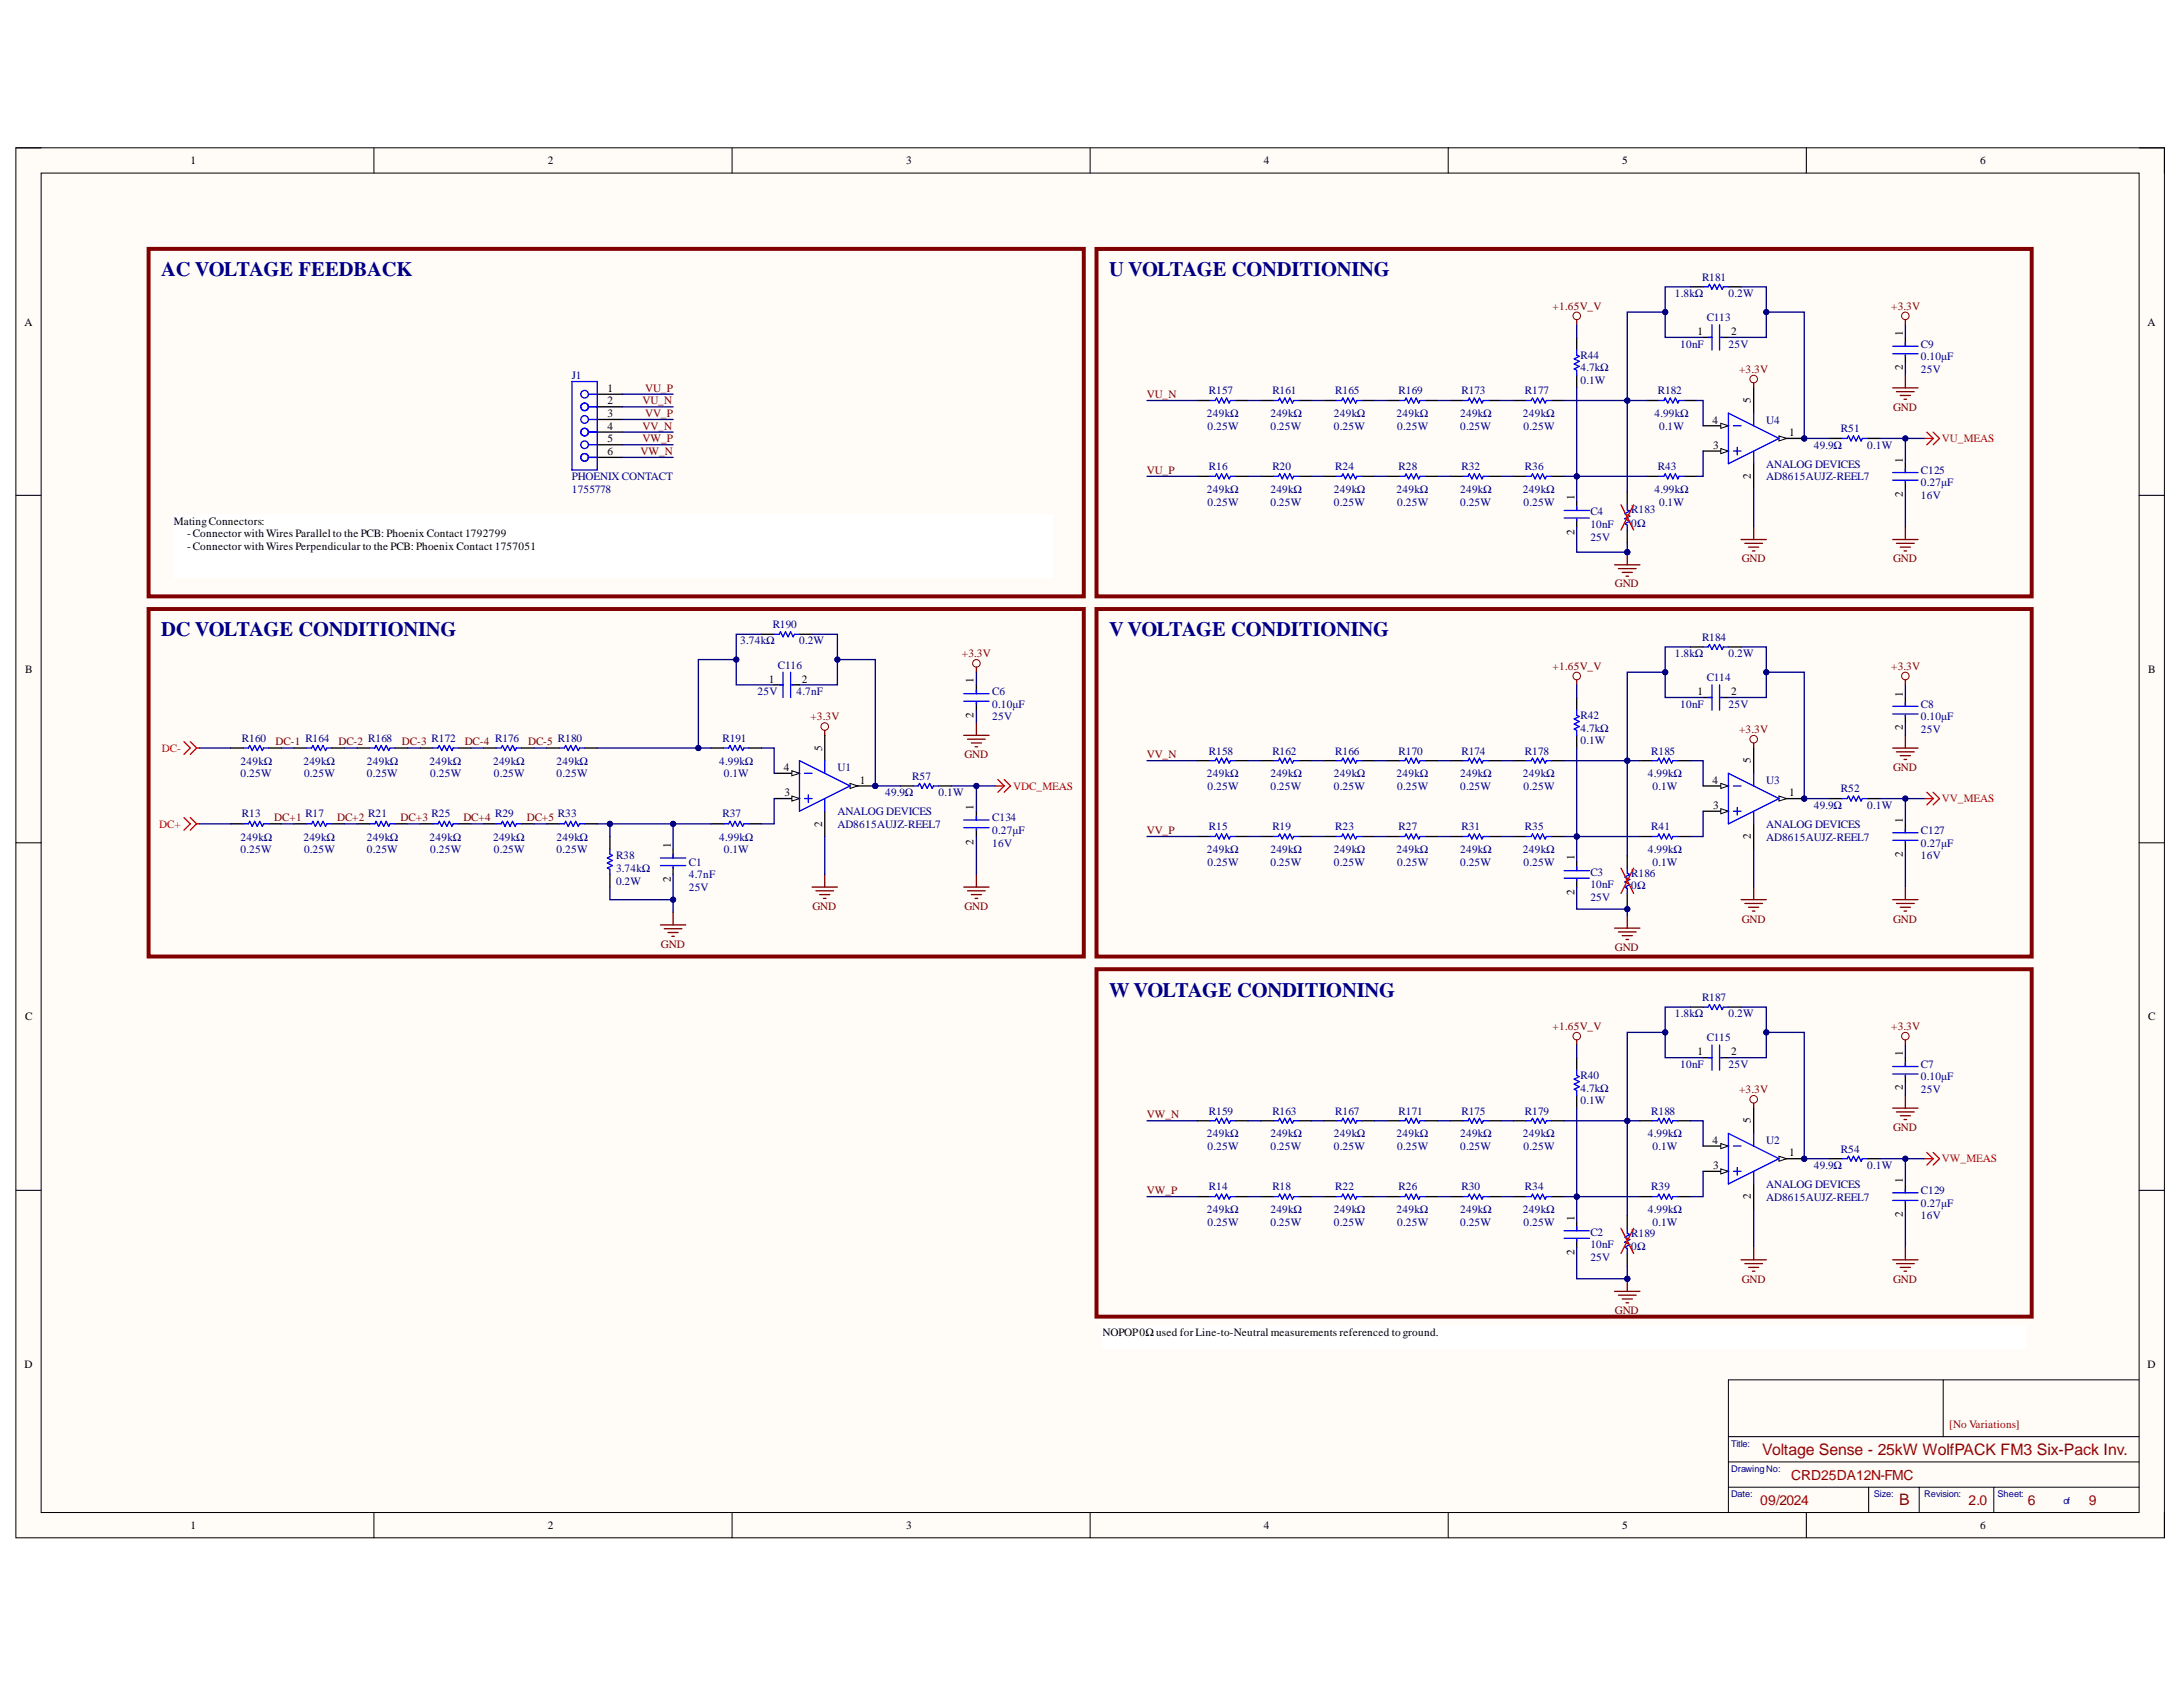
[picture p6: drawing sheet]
<svg xmlns="http://www.w3.org/2000/svg" width="279mm" height="216mm" viewBox="0 0 279 216" stroke-linecap="round" stroke-linejoin="round" font-family="sans-serif">
<defs><g id="words">
<g font-size="2.6" fill="#000080">
<text x="20.6" y="35.3">AC VOLTAGE FEEDBACK</text>
<text x="142" y="35.3">U VOLTAGE CONDITIONING</text>
<text x="20.6" y="81.4">DC VOLTAGE CONDITIONING</text>
<text x="142" y="81.4">V VOLTAGE CONDITIONING</text>
<text x="142" y="127.5">W VOLTAGE CONDITIONING</text>
</g>
<g font-size="2" fill="#980000">
<text x="225.5" y="186.2">Voltage Sense - 25kW WolfPACK FM3 Six-Pack Inv.</text>
<text x="243.1" y="192.7">B</text>
</g>
<g font-size="1.8" fill="#980000">
<text x="229.3" y="189.4">CRD25DA12N-FMC</text>
<text x="225.3" y="192.6">09/2024</text>
<text x="251.9" y="192.6">2.0</text>
<text x="259.5" y="192.6">6</text>
<text x="267.3" y="192.6">9</text>
</g>
<g font-size="1.4">
<text x="24.4" y="21.1">1</text>
<text x="70.1" y="21.1">2</text>
<text x="116" y="21.1">3</text>
<text x="161.8" y="21.1">4</text>
<text x="207.6" y="21.1">5</text>
<text x="253.5" y="21.1">6</text>
<text x="3.1" y="41.7">A</text>
<text x="274.9" y="41.7">A</text>
<text x="217.3" y="42.9">1</text>
<text x="221.6" y="42.9">2</text>
<text x="243.6" y="47.4" transform="rotate(-90 243.6 47.4)">2</text>
<text x="243.6" y="43" transform="rotate(-90 243.6 43)">1</text>
<text x="77.7" y="50.1">1</text>
<text x="77.7" y="51.8">2</text>
<text x="77.7" y="53.4">3</text>
<text x="224.1" y="51.6" transform="rotate(-90 224.1 51.6)">5</text>
<text x="77.7" y="55">4</text>
<text x="77.7" y="56.6">5</text>
<text x="77.7" y="58.3">6</text>
<text x="219.2" y="54.2">4</text>
<text x="219.3" y="57.4">3</text>
<text x="229" y="55.8">1</text>
<text x="243.6" y="59.2" transform="rotate(-90 243.6 59.2)">1</text>
<text x="201.5" y="64" transform="rotate(-90 201.5 64)">1</text>
<text x="224.1" y="61.3" transform="rotate(-90 224.1 61.3)">2</text>
<text x="243.6" y="63.6" transform="rotate(-90 243.6 63.6)">2</text>
<text x="22.2" y="67.1">MatingConnectors:</text>
<text x="23.9" y="68.8">- Connector with Wires Parallel to the PCB: Phoenix Contact 1792799</text>
<text x="23.9" y="70.4">- Connector with Wires Perpendicular to the PCB: Phoenix Contact 1757051</text>
<text x="201.5" y="68.4" transform="rotate(-90 201.5 68.4)">2</text>
<text x="3.2" y="86.1">B</text>
<text x="98.4" y="87.4">1</text>
<text x="102.6" y="87.4">2</text>
<text x="124.6" y="87.4" transform="rotate(-90 124.6 87.4)">1</text>
<text x="217.3" y="89">1</text>
<text x="221.6" y="89">2</text>
<text x="243.6" y="89.1" transform="rotate(-90 243.6 89.1)">1</text>
<text x="274.9" y="86.1">B</text>
<text x="124.6" y="91.8" transform="rotate(-90 124.6 91.8)">2</text>
<text x="243.6" y="93.5" transform="rotate(-90 243.6 93.5)">2</text>
<text x="100.3" y="98.7">4</text>
<text x="100.4" y="101.9">3</text>
<text x="105.2" y="96.1" transform="rotate(-90 105.2 96.1)">5</text>
<text x="110.1" y="100.3">1</text>
<text x="219.2" y="100.3">4</text>
<text x="224.1" y="97.7" transform="rotate(-90 224.1 97.7)">5</text>
<text x="229" y="101.9">1</text>
<text x="105.2" y="105.8" transform="rotate(-90 105.2 105.8)">2</text>
<text x="124.6" y="103.7" transform="rotate(-90 124.6 103.7)">1</text>
<text x="219.3" y="103.5">3</text>
<text x="224.1" y="107.4" transform="rotate(-90 224.1 107.4)">2</text>
<text x="243.6" y="105.3" transform="rotate(-90 243.6 105.3)">1</text>
<text x="85.9" y="112.9" transform="rotate(-90 85.9 112.9)">2</text>
<text x="85.9" y="108.5" transform="rotate(-90 85.9 108.5)">1</text>
<text x="124.6" y="108.1" transform="rotate(-90 124.6 108.1)">2</text>
<text x="201.5" y="110.1" transform="rotate(-90 201.5 110.1)">1</text>
<text x="243.6" y="109.7" transform="rotate(-90 243.6 109.7)">2</text>
<text x="201.5" y="114.5" transform="rotate(-90 201.5 114.5)">2</text>
<text x="3.2" y="130.6">C</text>
<text x="274.9" y="130.6">C</text>
<text x="217.3" y="135.1">1</text>
<text x="221.6" y="135.1">2</text>
<text x="243.6" y="135.1" transform="rotate(-90 243.6 135.1)">1</text>
<text x="224.1" y="143.8" transform="rotate(-90 224.1 143.8)">5</text>
<text x="243.6" y="139.5" transform="rotate(-90 243.6 139.5)">2</text>
<text x="219.2" y="146.4">4</text>
<text x="219.3" y="149.6">3</text>
<text x="229" y="148">1</text>
<text x="224.1" y="153.5" transform="rotate(-90 224.1 153.5)">2</text>
<text x="243.6" y="155.8" transform="rotate(-90 243.6 155.8)">2</text>
<text x="243.6" y="151.4" transform="rotate(-90 243.6 151.4)">1</text>
<text x="201.5" y="160.6" transform="rotate(-90 201.5 160.6)">2</text>
<text x="201.5" y="156.2" transform="rotate(-90 201.5 156.2)">1</text>
<text x="141.1" y="171">NOPOP0Ω used for Line-to-Neutral measurements referenced to ground.</text>
<text x="3.1" y="175.1">D</text>
<text x="274.9" y="175.1">D</text>
<text x="24.4" y="195.7">1</text>
<text x="70.1" y="195.7">2</text>
<text x="116" y="195.7">3</text>
<text x="161.8" y="195.7">4</text>
<text x="207.6" y="195.7">5</text>
<text x="253.5" y="195.7">6</text>
</g>
<g font-size="1.4" fill="#000080">
<text x="217.8" y="35.9">R181</text>
<text x="214.4" y="38.1">1.8kΩ</text>
<text x="218.4" y="41.1">C113</text>
<text x="221.2" y="38.1">0.2W</text>
<text x="202.3" y="47.5">4.7kΩ</text>
<text x="202.3" y="45.9">R44</text>
<text x="215.1" y="44.5">10nF</text>
<text x="221.2" y="44.5">25V</text>
<text x="245.8" y="47.7">25V</text>
<text x="245.8" y="46.1">0.10μF</text>
<text x="245.8" y="44.5">C9</text>
<text x="73.2" y="48.5">J1</text>
<text x="154.5" y="53.4">249kΩ</text>
<text x="154.7" y="50.5">R157</text>
<text x="162.6" y="53.4">249kΩ</text>
<text x="162.9" y="50.5">R161</text>
<text x="170.7" y="53.4">249kΩ</text>
<text x="170.9" y="50.5">R165</text>
<text x="178.8" y="53.4">249kΩ</text>
<text x="179" y="50.5">R169</text>
<text x="186.9" y="53.4">249kΩ</text>
<text x="187" y="50.5">R173</text>
<text x="194.9" y="53.4">249kΩ</text>
<text x="195.2" y="50.5">R177</text>
<text x="202.3" y="49.1">0.1W</text>
<text x="211.8" y="53.4">4.99kΩ</text>
<text x="212.2" y="50.5">R182</text>
<text x="154.6" y="55">0.25W</text>
<text x="162.6" y="55">0.25W</text>
<text x="170.7" y="55">0.25W</text>
<text x="178.8" y="55">0.25W</text>
<text x="186.9" y="55">0.25W</text>
<text x="195" y="55">0.25W</text>
<text x="212.3" y="55">0.1W</text>
<text x="226" y="59.9">ANALOG DEVICES</text>
<text x="226" y="54.2">U4</text>
<text x="232.1" y="57.4">49.9Ω</text>
<text x="235.6" y="55.3">R51</text>
<text x="239" y="57.4">0.1W</text>
<text x="73.2" y="61.5">PHOENIX CONTACT</text>
<text x="73.2" y="63.1">1755778</text>
<text x="154.5" y="63.1">249kΩ</text>
<text x="154.6" y="64.7">0.25W</text>
<text x="154.7" y="60.1">R16</text>
<text x="162.6" y="63.1">249kΩ</text>
<text x="162.6" y="64.7">0.25W</text>
<text x="162.9" y="60.1">R20</text>
<text x="170.7" y="63.1">249kΩ</text>
<text x="170.7" y="64.7">0.25W</text>
<text x="170.9" y="60.1">R24</text>
<text x="178.8" y="63.1">249kΩ</text>
<text x="178.8" y="64.7">0.25W</text>
<text x="179" y="60.1">R28</text>
<text x="186.9" y="63.1">249kΩ</text>
<text x="186.9" y="64.7">0.25W</text>
<text x="187" y="60.1">R32</text>
<text x="194.9" y="63.1">249kΩ</text>
<text x="195" y="64.7">0.25W</text>
<text x="195.2" y="60.1">R36</text>
<text x="203.5" y="66">C4</text>
<text x="208.8" y="65.7">R183</text>
<text x="211.8" y="63.1">4.99kΩ</text>
<text x="212.2" y="60.1">R43</text>
<text x="212.3" y="64.7">0.1W</text>
<text x="226" y="61.5">AD8615AUJZ-REEL7</text>
<text x="245.8" y="63.8">16V</text>
<text x="245.8" y="62.2">0.27μF</text>
<text x="245.8" y="60.6">C125</text>
<text x="203.5" y="67.6">10nF</text>
<text x="203.5" y="69.3">25V</text>
<text x="208.8" y="67.4">0Ω</text>
<text x="94.8" y="82.5">3.74kΩ</text>
<text x="98.9" y="80.3">R190</text>
<text x="102.3" y="82.5">0.2W</text>
<text x="217.8" y="82">R184</text>
<text x="97" y="89">25V</text>
<text x="99.6" y="85.6">C116</text>
<text x="101.9" y="89">4.7nF</text>
<text x="127" y="89">C6</text>
<text x="214.4" y="84.1">1.8kΩ</text>
<text x="218.4" y="87.2">C114</text>
<text x="221.2" y="84.1">0.2W</text>
<text x="31" y="95">R160</text>
<text x="39.1" y="95">R164</text>
<text x="47.1" y="95">R168</text>
<text x="55.2" y="95">R172</text>
<text x="63.4" y="95">R176</text>
<text x="71.4" y="95">R180</text>
<text x="92.5" y="95">R191</text>
<text x="127" y="92.2">25V</text>
<text x="127" y="90.6">0.10μF</text>
<text x="202.3" y="93.6">4.7kΩ</text>
<text x="202.3" y="95.2">0.1W</text>
<text x="202.3" y="92">R42</text>
<text x="215.1" y="90.6">10nF</text>
<text x="221.2" y="90.6">25V</text>
<text x="245.8" y="93.8">25V</text>
<text x="245.8" y="92.2">0.10μF</text>
<text x="245.8" y="90.6">C8</text>
<text x="30.8" y="97.8">249kΩ</text>
<text x="30.8" y="99.5">0.25W</text>
<text x="38.8" y="97.8">249kΩ</text>
<text x="38.9" y="99.5">0.25W</text>
<text x="47" y="97.8">249kΩ</text>
<text x="47" y="99.5">0.25W</text>
<text x="55" y="97.8">249kΩ</text>
<text x="55.1" y="99.5">0.25W</text>
<text x="63.1" y="97.8">249kΩ</text>
<text x="63.2" y="99.5">0.25W</text>
<text x="71.2" y="97.8">249kΩ</text>
<text x="71.2" y="99.5">0.25W</text>
<text x="92" y="97.8">4.99kΩ</text>
<text x="92.6" y="99.5">0.1W</text>
<text x="107.2" y="98.7">U1</text>
<text x="113.3" y="101.9">49.9Ω</text>
<text x="116.7" y="99.8">R57</text>
<text x="120.1" y="101.9">0.1W</text>
<text x="154.5" y="99.5">249kΩ</text>
<text x="154.6" y="101.1">0.25W</text>
<text x="154.7" y="96.6">R158</text>
<text x="162.6" y="99.5">249kΩ</text>
<text x="162.6" y="101.1">0.25W</text>
<text x="162.9" y="96.6">R162</text>
<text x="170.7" y="99.5">249kΩ</text>
<text x="170.7" y="101.1">0.25W</text>
<text x="170.9" y="96.6">R166</text>
<text x="178.8" y="99.5">249kΩ</text>
<text x="178.8" y="101.1">0.25W</text>
<text x="179" y="96.6">R170</text>
<text x="186.9" y="99.5">249kΩ</text>
<text x="186.9" y="101.1">0.25W</text>
<text x="187" y="96.6">R174</text>
<text x="194.9" y="99.5">249kΩ</text>
<text x="195" y="101.1">0.25W</text>
<text x="195.2" y="96.6">R178</text>
<text x="210.9" y="99.5">4.99kΩ</text>
<text x="211.3" y="96.6">R185</text>
<text x="211.5" y="101.1">0.1W</text>
<text x="226" y="100.3">U3</text>
<text x="235.6" y="101.4">R52</text>
<text x="30.8" y="107.6">249kΩ</text>
<text x="31" y="104.6">R13</text>
<text x="38.8" y="107.6">249kΩ</text>
<text x="39.1" y="104.6">R17</text>
<text x="47" y="107.6">249kΩ</text>
<text x="47.1" y="104.6">R21</text>
<text x="55" y="107.6">249kΩ</text>
<text x="55.2" y="104.6">R25</text>
<text x="63.1" y="107.6">249kΩ</text>
<text x="63.4" y="104.6">R29</text>
<text x="71.2" y="107.6">249kΩ</text>
<text x="71.4" y="104.6">R33</text>
<text x="92" y="107.6">4.99kΩ</text>
<text x="92.5" y="104.6">R37</text>
<text x="107.2" y="104.3">ANALOG DEVICES</text>
<text x="107.2" y="106">AD8615AUJZ-REEL7</text>
<text x="127" y="106.7">0.27μF</text>
<text x="127" y="105.1">C134</text>
<text x="154.7" y="106.2">R15</text>
<text x="162.9" y="106.2">R19</text>
<text x="170.9" y="106.2">R23</text>
<text x="179" y="106.2">R27</text>
<text x="187" y="106.2">R31</text>
<text x="195.2" y="106.2">R35</text>
<text x="211.3" y="106.2">R41</text>
<text x="226" y="106">ANALOG DEVICES</text>
<text x="226" y="107.6">AD8615AUJZ-REEL7</text>
<text x="232.1" y="103.5">49.9Ω</text>
<text x="239" y="103.5">0.1W</text>
<text x="245.8" y="106.7">C127</text>
<text x="30.8" y="109.2">0.25W</text>
<text x="38.9" y="109.2">0.25W</text>
<text x="47" y="109.2">0.25W</text>
<text x="55.1" y="109.2">0.25W</text>
<text x="63.2" y="109.2">0.25W</text>
<text x="71.2" y="109.2">0.25W</text>
<text x="78.8" y="113.2">0.2W</text>
<text x="78.8" y="111.6">3.74kΩ</text>
<text x="78.8" y="109.9">R38</text>
<text x="88.2" y="112.4">4.7nF</text>
<text x="88.2" y="110.8">C1</text>
<text x="92.6" y="109.2">0.1W</text>
<text x="127" y="108.3">16V</text>
<text x="154.5" y="109.2">249kΩ</text>
<text x="154.6" y="110.8">0.25W</text>
<text x="162.6" y="109.2">249kΩ</text>
<text x="162.6" y="110.8">0.25W</text>
<text x="170.7" y="109.2">249kΩ</text>
<text x="170.7" y="110.8">0.25W</text>
<text x="178.8" y="109.2">249kΩ</text>
<text x="178.8" y="110.8">0.25W</text>
<text x="186.9" y="109.2">249kΩ</text>
<text x="186.9" y="110.8">0.25W</text>
<text x="194.9" y="109.2">249kΩ</text>
<text x="195" y="110.8">0.25W</text>
<text x="203.5" y="113.7">10nF</text>
<text x="203.5" y="112.1">C3</text>
<text x="208.8" y="113.8">0Ω</text>
<text x="208.8" y="112.2">R186</text>
<text x="210.9" y="109.2">4.99kΩ</text>
<text x="211.5" y="110.8">0.1W</text>
<text x="245.8" y="109.9">16V</text>
<text x="245.8" y="108.3">0.27μF</text>
<text x="88.2" y="114">25V</text>
<text x="203.5" y="115.3">25V</text>
<text x="214.4" y="130.2">1.8kΩ</text>
<text x="217.8" y="128.1">R187</text>
<text x="221.2" y="130.2">0.2W</text>
<text x="215.1" y="136.7">10nF</text>
<text x="218.4" y="133.3">C115</text>
<text x="221.2" y="136.7">25V</text>
<text x="245.8" y="136.7">C7</text>
<text x="154.7" y="142.7">R159</text>
<text x="162.9" y="142.7">R163</text>
<text x="170.9" y="142.7">R167</text>
<text x="179" y="142.7">R171</text>
<text x="187" y="142.7">R175</text>
<text x="195.2" y="142.7">R179</text>
<text x="202.3" y="139.7">4.7kΩ</text>
<text x="202.3" y="141.3">0.1W</text>
<text x="202.3" y="138.1">R40</text>
<text x="211.3" y="142.7">R188</text>
<text x="245.8" y="139.9">25V</text>
<text x="245.8" y="138.3">0.10μF</text>
<text x="154.5" y="145.6">249kΩ</text>
<text x="154.6" y="147.2">0.25W</text>
<text x="162.6" y="145.6">249kΩ</text>
<text x="162.6" y="147.2">0.25W</text>
<text x="170.7" y="145.6">249kΩ</text>
<text x="170.7" y="147.2">0.25W</text>
<text x="178.8" y="145.6">249kΩ</text>
<text x="178.8" y="147.2">0.25W</text>
<text x="186.9" y="145.6">249kΩ</text>
<text x="186.9" y="147.2">0.25W</text>
<text x="194.9" y="145.6">249kΩ</text>
<text x="195" y="147.2">0.25W</text>
<text x="210.9" y="145.6">4.99kΩ</text>
<text x="211.5" y="147.2">0.1W</text>
<text x="226" y="146.4">U2</text>
<text x="232.1" y="149.6">49.9Ω</text>
<text x="235.6" y="147.5">R54</text>
<text x="239" y="149.6">0.1W</text>
<text x="154.5" y="155.3">249kΩ</text>
<text x="154.7" y="152.3">R14</text>
<text x="162.6" y="155.3">249kΩ</text>
<text x="162.9" y="152.3">R18</text>
<text x="170.7" y="155.3">249kΩ</text>
<text x="170.9" y="152.3">R22</text>
<text x="178.8" y="155.3">249kΩ</text>
<text x="179" y="152.3">R26</text>
<text x="186.9" y="155.3">249kΩ</text>
<text x="187" y="152.3">R30</text>
<text x="194.9" y="155.3">249kΩ</text>
<text x="195.2" y="152.3">R34</text>
<text x="210.9" y="155.3">4.99kΩ</text>
<text x="211.3" y="152.3">R39</text>
<text x="226" y="152">ANALOG DEVICES</text>
<text x="226" y="153.7">AD8615AUJZ-REEL7</text>
<text x="245.8" y="154.4">0.27μF</text>
<text x="245.8" y="152.8">C129</text>
<text x="154.6" y="156.9">0.25W</text>
<text x="162.6" y="156.9">0.25W</text>
<text x="170.7" y="156.9">0.25W</text>
<text x="178.8" y="156.9">0.25W</text>
<text x="186.9" y="156.9">0.25W</text>
<text x="195" y="156.9">0.25W</text>
<text x="203.5" y="159.8">10nF</text>
<text x="203.5" y="161.4">25V</text>
<text x="203.5" y="158.2">C2</text>
<text x="208.8" y="159.9">0Ω</text>
<text x="208.8" y="158.3">R189</text>
<text x="211.5" y="156.9">0.1W</text>
<text x="245.8" y="156">16V</text>
</g>
<g font-size="1.4" fill="#800000">
<text x="198.7" y="39.7">+1.65V_V</text>
<text x="242" y="39.7">+3.3V</text>
<text x="222.6" y="47.7">+3.3V</text>
<text x="82.2" y="51.8">VU_N</text>
<text x="82.6" y="50.1">VU_P</text>
<text x="82.6" y="53.4">VV_P</text>
<text x="146.8" y="50.9">VU_N</text>
<text x="242.3" y="52.6">GND</text>
<text x="82" y="58.3">VW_N</text>
<text x="82.2" y="55">VV_N</text>
<text x="82.2" y="56.6">VW_P</text>
<text x="146.8" y="60.6">VU_P</text>
<text x="222.9" y="72">GND</text>
<text x="242.3" y="72">GND</text>
<text x="206.7" y="75.2">GND</text>
<text x="123.1" y="84.1">+3.3V</text>
<text x="198.7" y="85.8">+1.65V_V</text>
<text x="242" y="85.8">+3.3V</text>
<text x="35.3" y="95.4">DC-1</text>
<text x="43.3" y="95.4">DC-2</text>
<text x="51.4" y="95.4">DC-3</text>
<text x="59.5" y="95.4">DC-4</text>
<text x="67.6" y="95.4">DC-5</text>
<text x="103.7" y="92.2">+3.3V</text>
<text x="222.6" y="93.8">+3.3V</text>
<text x="123.4" y="97">GND</text>
<text x="146.8" y="97">VV_N</text>
<text x="242.3" y="98.7">GND</text>
<text x="35.1" y="105.1">DC+1</text>
<text x="43.1" y="105.1">DC+2</text>
<text x="51.3" y="105.1">DC+3</text>
<text x="59.3" y="105.1">DC+4</text>
<text x="67.4" y="105.1">DC+5</text>
<text x="146.8" y="106.7">VV_P</text>
<text x="104" y="116.5">GND</text>
<text x="123.4" y="116.5">GND</text>
<text x="222.9" y="118.1">GND</text>
<text x="242.3" y="118.1">GND</text>
<text x="84.6" y="121.3">GND</text>
<text x="206.7" y="121.7">GND</text>
<text x="198.7" y="131.8">+1.65V_V</text>
<text x="242" y="131.8">+3.3V</text>
<text x="146.8" y="143.1">VW_N</text>
<text x="222.6" y="139.9">+3.3V</text>
<text x="242.3" y="144.7">GND</text>
<text x="146.8" y="152.8">VW_P</text>
<text x="222.9" y="164.2">GND</text>
<text x="242.3" y="164.2">GND</text>
<text x="206.7" y="168.2">GND</text>
</g>
<g font-size="1.4" fill="#f00">
<text x="248.6" y="56.6">VU_MEAS</text>
<text x="20.7" y="96.2">DC-</text>
<text x="129.7" y="101.1">VDC_MEAS</text>
<text x="20.4" y="106">DC+</text>
<text x="248.6" y="102.7">VV_MEAS</text>
<text x="248.6" y="148.8">VW_MEAS</text>
</g>
<text font-size="1.4" fill="#980000" x="249.5" y="182.8">[No Variations]</text>
<g font-size="1.2" fill="#000080">
<text x="221.6" y="185.2">Title:</text>
<text x="221.6" y="191.6">Date:</text>
<text x="221.6" y="188.3">DrawingNo:</text>
<text x="239.8" y="191.6">Size:</text>
<text x="246.3" y="191.6">Revision:</text>
<text x="255.7" y="191.6">Sheet:</text>
<text x="264.1" y="192.5">of</text>
</g>
</g></defs>
<path d="M2 18.9h275v177.9h-275z" fill-rule="evenodd" fill="#fffcf8"/>
<path d="M2 18.9h275v177.9h-275z" fill="none" stroke="#000" stroke-width=".13"/>
<path d="M5.3 22.2h268.5v171.4h-268.5z" fill-rule="evenodd" fill="#fffcf8"/>
<g fill="none" stroke="#000" stroke-width=".13">
<path d="M2 18.9h3.3M47.9 18.9v3.3M93.7 18.9v3.3M139.5 18.9v3.3M185.4 18.9v3.3M231.2 18.9v3.3M273.8 18.9h3.2v3.3M5.3 22.2h268.5v171.4h-268.5zM2 63.4h3.3M273.8 63.4h3.2M2 107.9h3.3M273.8 107.9h3.2"/>
<path d="M2 152.3h3.3M273.8 152.3h3.2M248.7 176.6v7.3M273.8 176.6h-52.6v17M47.9 193.6v3.2M93.7 193.6v3.2M139.5 193.6v3.2M185.4 193.6v3.2M221.2 190.3h52.6M221.2 187.1h52.6M221.2 183.9h52.6M231.2 193.6v3.2"/>
<path d="M239.2 190.3v3.3M245.6 190.3v3.3M255.2 190.3v3.3M277 193.6v3.2"/>
</g>
<g fill="none" stroke="#000" stroke-width=".17">
<path d="M216.4 36.7h1.6M221.2 36.7h1.6M161.4 51.3h1.6M166.2 51.3h1.6M169.5 51.3h1.6M174.3 51.3h1.6M177.5 51.3h1.7M182.4 51.3h1.6M185.6 51.3h1.6M190.5 51.3h1.6M243.9 43.2v1.1M243.9 45.4v1"/>
<path d="M243.9 59.3v1.2M153.3 61h1.6M158.1 61h1.6M161.4 61h1.6M166.2 61h1.6M169.5 61h1.6M174.3 61h1.6M177.5 61h1.7M182.4 61h1.6M185.6 61h1.6M190.5 61h1.6M243.9 61.6v1"/>
</g>
<g fill="none" stroke="#00f" stroke-width=".17">
<path d="M218 36.7h.6l.2-.3 .3 .6 .3-.6 .4 .6 .3-.6 .3 .6 .2-.3h.6M163 51.3h.6l.2-.4 .3 .7 .3-.7 .4 .7 .3-.7 .3 .7 .2-.3h.6M171.1 51.3h.6l.2-.4 .3 .7 .3-.7 .3 .7 .4-.7 .3 .7 .2-.3h.6M179.2 51.3h.6l.2-.4 .3 .7 .3-.7 .3 .7 .4-.7 .3 .7 .2-.3h.6M187.2 51.3h.7l.2-.4 .3 .7 .3-.7 .3 .7 .4-.7 .3 .7 .1-.3h.7M242.2 44.3h3.3M242.2 45.3h3.3M243.9 43.8v.5M243.9 45.4v.2M243.9 60v.5M154.9 61h.6l.2-.4 .3 .7 .3-.7 .4 .7 .3-.7 .3 .7 .2-.3h.6M163 61h.6l.2-.4 .3 .7 .3-.7 .4 .7 .3-.7 .3 .7 .2-.3h.6"/>
<path d="M171.1 61h.6l.2-.4 .3 .7 .3-.7 .3 .7 .4-.7 .3 .7 .2-.3h.6M179.2 61h.6l.2-.4 .3 .7 .3-.7 .3 .7 .4-.7 .3 .7 .2-.3h.6M187.2 61h.7l.2-.4 .3 .7 .3-.7 .3 .7 .4-.7 .3 .7 .1-.3h.7M242.2 60.5h3.3M242.2 61.4h3.3M243.9 61.6v.2"/>
</g>
<g fill="none" stroke="#800000" stroke-width=".13">
<circle cx="201.8" cy="40.4" r=".48"/>
<circle cx="224.5" cy="48.5" r=".49"/>
<circle cx="243.9" cy="40.4" r=".48"/>
</g>
<g fill="none" stroke="#800000" stroke-width=".17">
<path d="M201.8 40.9v.7M224.5 49v.6M242.2 49.6h3.3M242.7 50.1h2.3M243.2 50.6h1.3M243.7 51.1h.3M243.9 40.9v.7M243.9 48v1.6M206.7 72.3h3.2M207.1 72.8h2.3M207.6 73.3h1.3M208.1 73.7h.3"/>
<path d="M208.3 70.7v1.6M222.8 69.1h3.3M223.3 69.5h2.3M223.8 70h1.3M224.3 70.5h.3M224.5 67.4v1.7M242.2 69.1h3.3M242.7 69.5h2.3M243.2 70h1.3M243.7 70.5h.3M243.9 67.4v1.7"/>
</g>
<circle cx="208.3" cy="70.7" r=".32" fill="#000080"/>
<circle cx="208.3" cy="70.7" r=".32" fill="none" stroke="#000080" stroke-width=".13"/>
<g fill="none" stroke="#000" stroke-width=".17">
<path d="M153.3 97.3h1.6M158.1 97.3h1.6M161.4 97.3h1.6M166.2 97.3h1.6M169.5 97.3h1.6M174.3 97.4h1.6M177.5 97.4h1.7M182.4 97.4h1.6M185.6 97.4h1.6M190.5 97.4h1.6M216.4 82.8h1.6M221.2 82.8h1.6"/>
<path d="M243.9 89.3v1.1M243.9 91.5v1M153.3 107.1h1.6M158.1 107.1h1.6M161.4 107.1h1.6M166.2 107.1h1.6M169.5 107.1h1.6M174.3 107.1h1.6M177.5 107.1h1.7M182.4 107.1h1.6M185.6 107.1h1.6M190.5 107.1h1.6"/>
<path d="M243.9 105.4v1.2M243.9 107.7v1M216.4 128.9h1.6M221.2 128.9h1.6M243.9 135.4v1.1M243.9 137.6v1M153.3 143.4h1.6M153.3 153.1h1.6M158.1 143.4h1.6M158.1 153.1h1.6M161.4 143.4h1.6M161.4 153.1h1.6"/>
<path d="M166.2 143.4h1.6M166.2 153.1h1.6M169.5 143.4h1.6M169.5 153.1h1.6M174.3 143.4h1.6M174.3 153.1h1.6M177.5 143.4h1.7M177.5 153.1h1.7M182.4 143.4h1.6M182.4 153.1h1.6M185.6 143.4h1.6M185.6 153.1h1.6"/>
<path d="M190.5 143.4h1.6M190.5 153.1h1.6M243.9 151.5v1.2M243.9 153.8v1"/>
</g>
<g fill="none" stroke="#00f" stroke-width=".17">
<path d="M154.9 97.3h.6l.2-.3 .3 .7 .3-.7 .4 .7 .3-.7 .3 .7 .2-.4h.6M163 97.3h.6l.2-.3 .3 .7 .3-.7 .4 .7 .3-.7 .3 .7 .2-.4h.6M171.1 97.3h.6l.2-.3 .3 .7 .3-.7 .3 .7 .4-.7 .3 .7 .2-.3h.6M179.2 97.4h.6l.2-.4 .3 .7 .3-.7 .3 .7 .4-.7 .3 .7 .2-.3h.6M187.2 97.4h.7l.2-.4 .3 .7 .3-.7 .3 .7 .4-.7 .3 .7 .1-.3h.7M218 82.8h.6l.2-.3 .3 .6 .3-.6 .4 .6 .3-.6 .3 .6 .2-.3h.6M242.2 90.4h3.3M242.2 91.4h3.3M243.9 89.9v.5M243.9 91.5v.2M154.9 107.1h.6l.2-.4 .3 .7 .3-.7 .4 .7 .3-.7 .3 .7 .2-.3h.6M163 107.1h.6l.2-.4 .3 .7 .3-.7 .4 .7 .3-.7 .3 .7 .2-.3h.6"/>
<path d="M171.1 107.1h.6l.2-.4 .3 .7 .3-.7 .3 .7 .4-.7 .3 .7 .2-.3h.6M179.2 107.1h.6l.2-.4 .3 .7 .3-.7 .3 .7 .4-.7 .3 .7 .2-.3h.6M187.2 107.1h.7l.2-.4 .3 .7 .3-.7 .3 .7 .4-.7 .3 .7 .1-.3h.7M242.2 106.6h3.3M242.2 107.5h3.3M243.9 106.1v.5M243.9 107.7v.2M218 128.9h.6l.2-.3 .3 .6 .3-.6 .4 .6 .3-.6 .3 .6 .2-.3h.6M242.2 136.5h3.3M242.2 137.5h3.3M243.9 136v.5M243.9 137.6v.2"/>
<path d="M154.9 143.4h.6l.2-.3 .3 .7 .3-.7 .4 .7 .3-.7 .3 .7 .2-.4h.6M154.9 153.1h.6l.2-.3 .3 .7 .3-.7 .4 .7 .3-.7 .3 .7 .2-.4h.6M163 143.4h.6l.2-.3 .3 .7 .3-.7 .4 .7 .3-.7 .3 .7 .2-.4h.6M163 153.1h.6l.2-.3 .3 .7 .3-.7 .4 .7 .3-.7 .3 .7 .2-.4h.6M171.1 143.4h.6l.2-.3 .3 .7 .3-.7 .3 .7 .4-.7 .3 .7 .2-.4h.6M171.1 153.1h.6l.2-.3 .3 .7 .3-.7 .3 .7 .4-.7 .3 .7 .2-.4h.6M179.2 143.4h.6l.2-.3 .3 .7 .3-.7 .3 .7 .4-.7 .3 .7 .2-.4h.6M179.2 153.1h.6l.2-.3 .3 .7 .3-.7 .3 .7 .4-.7 .3 .7 .2-.4h.6M187.2 143.4h.7l.2-.3 .3 .7 .3-.7 .3 .7 .4-.7 .3 .7 .1-.4h.7M187.2 153.1h.7l.2-.3 .3 .7 .3-.7 .3 .7 .4-.7 .3 .7 .1-.4h.7M242.2 152.7h3.3M242.2 153.6h3.3"/>
<path d="M243.9 152.2v.5M243.9 153.8v.2"/>
</g>
<g fill="none" stroke="#800000" stroke-width=".13">
<circle cx="201.8" cy="86.5" r=".48"/>
<circle cx="224.5" cy="94.6" r=".49"/>
<circle cx="243.9" cy="86.5" r=".48"/>
<circle cx="201.8" cy="132.6" r=".48"/>
<circle cx="243.9" cy="132.6" r=".48"/>
<circle cx="224.5" cy="140.7" r=".49"/>
</g>
<g fill="none" stroke="#800000" stroke-width=".17">
<path d="M201.8 87v.6M224.5 95.1v.6M242.2 95.7h3.3M242.7 96.2h2.3M243.2 96.7h1.3M243.7 97.2h.3M243.9 87v.6M243.9 94.1v1.6M206.7 118.8h3.2M207.1 119.3h2.3M207.6 119.7h1.3M208.3 117.2v1.6"/>
<path d="M222.8 115.1h3.3M223.3 115.6h2.3M223.8 116.1h1.3M224.3 116.6h.3M224.5 113.5v1.6M242.2 115.1h3.3M242.7 115.6h2.3M243.2 116.1h1.3M243.7 116.6h.3M243.9 113.5v1.6M201.8 133.1v.6M208.1 120.2h.3"/>
<path d="M243.9 133.1v.6M224.5 141.2v.6M242.2 141.8h3.3M242.7 142.3h2.3M243.2 142.8h1.3M243.7 143.3h.3M243.9 140.2v1.6M243.9 159.6v1.6M206.7 165.3h3.2M207.1 165.8h2.3M207.6 166.2h1.3M208.1 166.7h.3"/>
<path d="M208.3 163.7v1.6M242.2 161.2h3.3M242.7 161.7h2.3M243.2 162.2h1.3M243.7 162.7h.3"/>
</g>
<circle cx="208.3" cy="163.7" r=".32" fill="#000080"/>
<circle cx="208.3" cy="163.7" r=".32" fill="none" stroke="#000080" stroke-width=".13"/>
<g fill="none" stroke="#800000" stroke-width=".17">
<path d="M105.6 93.5v.6M123.4 94.1h3.2M123.8 94.6h2.3M124.3 95.1h1.3M124.8 95.6h.3M125 85.4v.6M125 92.5v1.6M84.5 118.4h3.3M85 118.9h2.3M85.5 119.3h1.3M86 119.8h.3M86.1 116.8v1.6"/>
<path d="M103.9 113.5h3.3M104.4 114h2.3M104.9 114.5h1.3M105.4 115h.3M105.6 111.9v1.6M123.4 113.5h3.2M123.8 114h2.3M124.3 114.5h1.3M124.8 115h.3M125 111.9v1.6M224.5 159.6v1.6M222.8 161.2h3.3"/>
<path d="M223.3 161.7h2.3M223.8 162.2h1.3M224.3 162.7h.3"/>
</g>
<g fill="none" stroke="#000" stroke-width=".17">
<path d="M76.4 50.4h3.3M76.4 52.1h3.3M76.4 53.7h3.3M76.4 55.3h3.3M76.4 56.9h3.3M76.4 58.5h3.3M210.7 51.3h1.6M215.6 51.3h1.6M234.2 56.1h1.6M239 56.1h1.6M210.7 61h1.6M215.6 61h1.6"/>
<path d="M29.5 95.7h1.6M34.4 95.7h1.6M37.6 95.7h1.6M42.5 95.7h1.6M45.7 95.7h1.6M50.6 95.7h1.6M53.8 95.7h1.6M58.6 95.7h1.7M61.9 95.7h1.6M66.7 95.7h1.7M91 95.7h1.6M95.9 95.7h1.6"/>
<path d="M97.5 81.2h1.6M102.3 81.2h1.6M125 87.6v1.2M125 89.9v1M209.9 97.4h1.6M214.7 97.4h1.7M29.5 105.4h1.6M34.4 105.4h1.6M37.6 105.4h1.6M42.5 105.4h1.6M45.7 105.4h1.6M50.6 105.4h1.6"/>
<path d="M53.8 105.4h1.6M58.6 105.4h1.7M61.9 105.4h1.6M66.7 105.4h1.7M78.1 107.1v1.6M78.1 111.9v1.6M91 105.4h1.6M95.9 105.4h1.6M115.3 100.6h1.6M120.1 100.6h1.6M125 103.8v1.1M125 106.1v1"/>
<path d="M209.9 107.1h1.6M214.7 107.1h1.7M234.2 102.2h1.6M239 102.2h1.6M209.9 143.4h1.6M209.9 153.1h1.6M214.7 143.4h1.7M214.7 153.1h1.7M234.2 148.3h1.6M239 148.3h1.6"/>
</g>
<g fill="none" stroke="#00f" stroke-width=".17">
<path d="M73.2 48.8h3.2v11.4h-3.2zM75.3 50.4h1.1M75.3 52.1h1.1M75.3 53.7h1.1M75.3 55.3h1.1M75.3 56.9h1.1M75.3 58.5h1.1M212.3 51.3h.7l.1-.4 .4 .7 .3-.7 .3 .7 .3-.7 .3 .7 .2-.3h.7M235.8 56.1h.6l.2-.3 .3 .6 .3-.6 .4 .6 .3-.6 .3 .6 .2-.3h.6M212.3 61h.7l.1-.4 .4 .7 .3-.7 .3 .7 .3-.7 .3 .7 .2-.3h.7M31.1 95.7h.7l.2-.3 .3 .7 .3-.7 .3 .7 .4-.7 .3 .7 .1-.4h.7M39.2 95.7h.7l.1-.3 .4 .7 .3-.7 .3 .7 .3-.7 .4 .7 .1-.4h.7"/>
<path d="M47.3 95.7h.7l.1-.3 .4 .7 .3-.7 .3 .7 .3-.7 .3 .7 .2-.4h.7M55.4 95.7h.7l.1-.3 .3 .7 .4-.7 .3 .7 .3-.7 .3 .7 .2-.4h.6M63.5 95.7h.6l.2-.3 .3 .7 .4-.7 .3 .7 .3-.7 .3 .7 .2-.4h.6M92.6 95.7h.7l.1-.3 .4 .7 .3-.7 .3 .7 .3-.7 .3 .7 .2-.4h.7M99.1 81.2h.6l.2-.3 .3 .6 .3-.6 .4 .6 .3-.6 .3 .6 .2-.3h.6M123.4 88.8h3.2M123.4 89.7h3.2M125 88.3v.5M125 89.9v.2M211.5 97.4h.7l.1-.4 .3 .7 .4-.7 .3 .7 .3-.7 .3 .7 .2-.3h.6M31.1 105.4h.7l.2-.3 .3 .7 .3-.7 .3 .7 .4-.7 .3 .7 .1-.4h.7M39.2 105.4h.7l.1-.3 .4 .7 .3-.7 .3 .7 .3-.7 .4 .7 .1-.4h.7"/>
<path d="M47.3 105.4h.7l.1-.3 .4 .7 .3-.7 .3 .7 .3-.7 .3 .7 .2-.4h.7M55.4 105.4h.7l.1-.3 .3 .7 .4-.7 .3 .7 .3-.7 .3 .7 .2-.4h.6M63.5 105.4h.6l.2-.3 .3 .7 .4-.7 .3 .7 .3-.7 .3 .7 .2-.4h.6M78.1 108.7v.6l.3 .2-.7 .3 .7 .3-.7 .3 .7 .4-.7 .3 .4 .2v.6M92.6 105.4h.7l.1-.3 .4 .7 .3-.7 .3 .7 .3-.7 .3 .7 .2-.4h.7M116.9 100.6h.6l.2-.3 .3 .6 .3-.6 .4 .6 .3-.6 .3 .6 .2-.3h.6M123.4 104.9h3.2M123.4 105.9h3.2M125 104.5v.4M125 106.1v.1M211.5 107.1h.7l.1-.4 .3 .7 .4-.7 .3 .7 .3-.7 .3 .7 .2-.3h.6M235.8 102.2h.6l.2-.3 .3 .6 .3-.6 .4 .6 .3-.6 .3 .6 .2-.3h.6"/>
<path d="M211.5 143.4h.7l.1-.3 .3 .7 .4-.7 .3 .7 .3-.7 .3 .7 .2-.4h.6M211.5 153.1h.7l.1-.3 .3 .7 .4-.7 .3 .7 .3-.7 .3 .7 .2-.4h.6M235.8 148.3h.6l.2-.3 .3 .6 .3-.6 .4 .6 .3-.6 .3 .6 .2-.3h.6"/>
<circle cx="74.8" cy="50.5" r=".49"/>
<circle cx="74.8" cy="52.1" r=".49"/>
<circle cx="74.8" cy="55.3" r=".49"/>
<circle cx="74.8" cy="53.7" r=".49"/>
<circle cx="74.8" cy="58.5" r=".49"/>
<circle cx="74.8" cy="56.9" r=".49"/>
</g>
<g fill="none" stroke="#800000" stroke-width=".13">
<circle cx="105.6" cy="93" r=".49"/>
<circle cx="125" cy="84.9" r=".49"/>
</g>
<path d="M19 31.9h119.7v44.4h-119.7zM140.3 31.9h119.7v44.4h-119.7zM19 77.9h119.7v44.5h-119.7zM140.3 77.9h119.7v44.5h-119.7zM140.3 124h119.7v44.5h-119.7z" fill="none" stroke="#800000" stroke-width=".51"/>
<g fill="none" stroke="#f00" stroke-width=".17">
<path d="M246.3 56.1h1.1M246.6 55.3l.8 .8M247.4 56.1l-.8 .8M247.4 55.3l.8 .8-.8 .8M23.5 94.9l.9 .8-.9 .8M24.4 94.9l.8 .8M25.2 95.7l-.8 .8M25.2 95.7h.3M127.7 99.8l.8 .8M128.5 99.8l.8 .8-.8 .8M23.5 104.6l.9 .8-.9 .8M24.4 104.6l.8 .8"/>
<path d="M25.2 105.4l-.8 .8M25.2 105.4h.3M127.4 100.6h1.1M128.5 100.6l-.8 .8M246.3 102.2h1.1M246.6 101.4l.8 .8M247.4 102.2l-.8 .8M247.4 101.4l.8 .8-.8 .8M246.3 148.3h1.1M246.6 147.5l.8 .8M247.4 148.3l-.8 .8M247.4 147.5l.8 .8-.8 .8"/>
</g>
<path d="M22.3 65.8h112.4v8.1h-112.4z" fill-rule="evenodd" fill="#fff"/>
<path d="M22.3 65.8h112.4v8.1h-112.4z" fill="none" stroke="#fff" stroke-width=".13"/>
<circle cx="230.9" cy="148.3" r=".32" fill="#000080"/>
<circle cx="230.9" cy="148.3" r=".32" fill="none" stroke="#000080" stroke-width=".13"/>
<path d="M227.7 148.3h3.2" fill="none" stroke="#000" stroke-width=".17"/>
<path d="M227.7 148l1 .3-1 .3z" fill="#f8fcff"/>
<path d="M227.7 148l1 .3-1 .3z" fill="none" stroke="#000" stroke-width=".13"/>
<circle cx="230.9" cy="148.3" r=".32" fill="#000080"/>
<circle cx="230.9" cy="148.3" r=".32" fill="none" stroke="#000080" stroke-width=".13"/>
<path d="M218 149.9h3.2M224.5 151.5v3.3" fill="none" stroke="#000" stroke-width=".17"/>
<path d="M220.2 149.6l1 .3-1 .3z" fill="#f8fcff"/>
<path d="M220.2 149.6l1 .3-1 .3z" fill="none" stroke="#000" stroke-width=".13"/>
<path d="M218 146.7h3.2" fill="none" stroke="#000" stroke-width=".17"/>
<path d="M220.2 146.4l1 .3-1 .3z" fill="#f8fcff"/>
<path d="M220.2 146.4l1 .3-1 .3z" fill="none" stroke="#000" stroke-width=".13"/>
<path d="M224.5 141.8v3.3" fill="none" stroke="#000" stroke-width=".17"/>
<path d="M221.2 145.1l6.5 3.2-6.5 3.2zM221.9 146.7h.9M221.9 149.9h.9M222.3 149.4v1M224.5 145.1v1.6M224.5 149.9v1.6" fill="none" stroke="#00f" stroke-width=".17"/>
<circle cx="230.9" cy="102.2" r=".32" fill="#000080"/>
<circle cx="230.9" cy="102.2" r=".32" fill="none" stroke="#000080" stroke-width=".13"/>
<path d="M227.7 102.2h3.2" fill="none" stroke="#000" stroke-width=".17"/>
<path d="M227.7 101.9l1 .3-1 .3z" fill="#f8fcff"/>
<path d="M227.7 101.9l1 .3-1 .3z" fill="none" stroke="#000" stroke-width=".13"/>
<circle cx="230.9" cy="102.2" r=".32" fill="#000080"/>
<circle cx="230.9" cy="102.2" r=".32" fill="none" stroke="#000080" stroke-width=".13"/>
<path d="M218 103.8h3.2M224.5 105.4v3.3" fill="none" stroke="#000" stroke-width=".17"/>
<path d="M220.2 103.5l1 .3-1 .3z" fill="#f8fcff"/>
<path d="M220.2 103.5l1 .3-1 .3z" fill="none" stroke="#000" stroke-width=".13"/>
<path d="M218 100.6h3.2" fill="none" stroke="#000" stroke-width=".17"/>
<path d="M220.2 100.3l1 .3-1 .3z" fill="#f8fcff"/>
<path d="M220.2 100.3l1 .3-1 .3z" fill="none" stroke="#000" stroke-width=".13"/>
<path d="M224.5 95.7v3.3" fill="none" stroke="#000" stroke-width=".17"/>
<path d="M221.2 99l6.5 3.2-6.5 3.2zM224.5 99v1.6M221.9 100.6h.9M221.9 103.8h.9M222.3 103.3v1M224.5 103.8v1.6" fill="none" stroke="#00f" stroke-width=".17"/>
<circle cx="230.9" cy="56.1" r=".32" fill="#000080"/>
<circle cx="230.9" cy="56.1" r=".32" fill="none" stroke="#000080" stroke-width=".13"/>
<path d="M227.7 56.1h3.2" fill="none" stroke="#000" stroke-width=".17"/>
<path d="M227.7 55.8l1 .3-1 .3z" fill="#f8fcff"/>
<path d="M227.7 55.8l1 .3-1 .3z" fill="none" stroke="#000" stroke-width=".13"/>
<circle cx="230.9" cy="56.1" r=".32" fill="#000080"/>
<circle cx="230.9" cy="56.1" r=".32" fill="none" stroke="#000080" stroke-width=".13"/>
<path d="M218 57.7h3.2M224.5 59.3v3.3" fill="none" stroke="#000" stroke-width=".17"/>
<path d="M220.2 57.4l1 .3-1 .4z" fill="#f8fcff"/>
<path d="M220.2 57.4l1 .3-1 .4z" fill="none" stroke="#000" stroke-width=".13"/>
<path d="M218 54.5h3.2" fill="none" stroke="#000" stroke-width=".17"/>
<path d="M220.2 54.2l1 .3-1 .3z" fill="#f8fcff"/>
<path d="M220.2 54.2l1 .3-1 .3z" fill="none" stroke="#000" stroke-width=".13"/>
<path d="M224.5 49.6v3.3" fill="none" stroke="#000" stroke-width=".17"/>
<path d="M221.2 52.9l6.5 3.2-6.5 3.2zM221.9 54.5h.9M221.9 57.7h.9M222.3 57.2v1M224.5 52.9v1.6M224.5 57.7v1.6" fill="none" stroke="#00f" stroke-width=".17"/>
<circle cx="112" cy="100.6" r=".32" fill="#000080"/>
<circle cx="112" cy="100.6" r=".32" fill="none" stroke="#000080" stroke-width=".13"/>
<path d="M108.8 100.6h3.2" fill="none" stroke="#000" stroke-width=".17"/>
<path d="M108.8 100.3l1 .3-1 .3z" fill="#f8fcff"/>
<path d="M108.8 100.3l1 .3-1 .3z" fill="none" stroke="#000" stroke-width=".13"/>
<circle cx="112" cy="100.6" r=".32" fill="#000080"/>
<circle cx="112" cy="100.6" r=".32" fill="none" stroke="#000080" stroke-width=".13"/>
<path d="M99.1 102.2h3.2M105.6 103.8v3.3" fill="none" stroke="#000" stroke-width=".17"/>
<path d="M101.3 101.9l1 .3-1 .3z" fill="#f8fcff"/>
<path d="M101.3 101.9l1 .3-1 .3z" fill="none" stroke="#000" stroke-width=".13"/>
<path d="M99.1 99h3.2" fill="none" stroke="#000" stroke-width=".17"/>
<path d="M101.3 98.6l1 .4-1 .3z" fill="#f8fcff"/>
<path d="M101.3 98.6l1 .4-1 .3z" fill="none" stroke="#000" stroke-width=".13"/>
<g fill="none" stroke="#000" stroke-width=".17">
<path d="M153.3 51.3h1.6M158.1 51.3h1.6M193.7 51.3h1.6M198.6 51.3h1.6M201.8 43.2v1.6M201.8 48v1.6M218 43.2h1.1M220.2 43.2h1M193.7 61h1.6M198.6 61h1.6M201.8 64.2v1.1M201.8 66.5v.9"/>
<path d="M208.3 63v1.6M208.3 67.8v1.7M70 95.7h1.6M74.8 95.7h1.6M99.1 87.6h1.1M101.3 87.6h1M105.6 94.1v3.2M193.7 97.4h1.6M198.6 97.4h1.6M201.8 89.3v1.6M201.8 94.1v1.6M218 89.3h1.1"/>
<path d="M220.2 89.3h1M70 105.4h1.6M74.8 105.4h1.6M86.1 108.7v1.1M86.1 110.9v1M193.7 107.1h1.6M198.6 107.1h1.6M201.8 110.3v1.1M201.8 112.6v.9M208.3 109.5v1.6M208.3 114.3v1.6M201.8 135.4v1.6"/>
<path d="M218 135.4h1.1M220.2 135.4h1M193.7 143.4h1.6M193.7 153.1h1.6M198.6 143.4h1.6M198.6 153.1h1.6M201.8 140.2v1.6M201.8 156.4v1.1M201.8 158.6v1M208.3 155.6v1.6M208.3 160.4v1.6"/>
</g>
<g fill="none" stroke="#00f" stroke-width=".17">
<path d="M154.9 51.3h.6l.2-.4 .3 .7 .3-.7 .4 .7 .3-.7 .3 .7 .2-.3h.6M195.3 51.3h.7l.1-.4 .4 .7 .3-.7 .3 .7 .3-.7 .4 .7 .1-.3h.7M201.8 44.8v.6l.3 .2-.6 .3 .6 .3-.6 .4 .6 .3-.6 .3 .3 .2v.6M218.6 43.2h.5M219.1 41.6v3.2M220.1 41.6v3.2M220.2 43.2h.2M195.3 61h.7l.1-.4 .4 .7 .3-.7 .3 .7 .3-.7 .4 .7 .1-.3h.7M200.2 65.3h3.2M200.2 66.3h3.2M201.8 64.8v.5M201.8 66.5v.1"/>
<path d="M208.3 64.6v.7l.3 .1-.6 .3 .6 .4-.6 .3 .6 .3-.6 .3 .3 .2v.6M71.6 95.7h.6l.2-.3 .3 .7 .3-.7 .4 .7 .3-.7 .3 .7 .2-.4h.6M99.7 87.6h.5M100.2 86v3.3M101.2 86v3.3M101.3 87.6h.2M102.3 97.3l6.5 3.3-6.5 3.2zM103 99h.9M105.6 97.3v1.7M195.3 97.4h.7l.1-.4 .4 .7 .3-.7 .3 .7 .3-.7 .4 .7 .1-.3h.7M201.8 90.9v.6l.3 .2-.6 .3 .6 .3-.6 .4 .6 .3-.6 .3 .3 .2v.6M218.6 89.3h.5"/>
<path d="M219.1 87.6v3.3M220.1 87.6v3.3M220.2 89.3h.2M71.6 105.4h.6l.2-.3 .3 .7 .3-.7 .4 .7 .3-.7 .3 .7 .2-.4h.6M84.5 109.8h3.3M84.5 110.8h3.3M86.1 109.3v.5M86.1 110.9v.2M103 102.2h.9M103.5 101.7v1M105.6 102.2v1.6M195.3 107.1h.7l.1-.4 .4 .7 .3-.7 .3 .7 .3-.7 .4 .7 .1-.3h.7"/>
<path d="M200.2 111.4h3.2M200.2 112.4h3.2M201.8 110.9v.5M201.8 112.6v.1M208.3 111.1v.6l.3 .2-.6 .3 .6 .4-.6 .3 .6 .3-.6 .3 .3 .2v.6M201.8 137v.6l.3 .2-.6 .3 .6 .3-.6 .4 .6 .3-.6 .3 .3 .2v.6M218.6 135.4h.5M219.1 133.7v3.3M220.1 133.7v3.3M220.2 135.4h.2M195.3 143.4h.7l.1-.3 .4 .7 .3-.7 .3 .7 .3-.7 .4 .7 .1-.4h.7M195.3 153.1h.7l.1-.3 .4 .7 .3-.7 .3 .7 .3-.7 .4 .7 .1-.4h.7"/>
<path d="M200.2 157.5h3.2M200.2 158.5h3.2M201.8 157v.5M201.8 158.6v.2M208.3 157.2v.6l.3 .2-.6 .3 .6 .3-.6 .4 .6 .3-.6 .3 .3 .2v.6"/>
</g>
<path d="M207.5 64.6l1.6 3.2M209.1 64.6l-1.6 3.2M207.5 111.1l1.6 3.2M209.1 111.1l-1.6 3.2M207.5 157.2l1.6 3.2M209.1 157.2l-1.6 3.2" fill="none" stroke="#f00" stroke-width=".17"/>
<path d="M222.8 36.7h3.3v6.5h-4.9" fill="none" stroke="#000080" stroke-width=".17"/>
<circle cx="226.1" cy="39.9" r=".33" fill="#000080"/>
<circle cx="226.1" cy="39.9" r=".33" fill="none" stroke="#000080" stroke-width=".13"/>
<path d="M213.1 39.9h-4.8v11.4" fill="none" stroke="#000080" stroke-width=".17"/>
<circle cx="213.1" cy="39.9" r=".32" fill="#000080"/>
<circle cx="213.1" cy="39.9" r=".32" fill="none" stroke="#000080" stroke-width=".13"/>
<circle cx="208.3" cy="51.3" r=".32" fill="#000080"/>
<circle cx="208.3" cy="51.3" r=".32" fill="none" stroke="#000080" stroke-width=".13"/>
<path d="M216.4 36.7h-3.3v6.5h4.9M201.8 41.6v1.6M243.9 41.6v1.6" fill="none" stroke="#000080" stroke-width=".17"/>
<circle cx="213.1" cy="39.9" r=".32" fill="#000080"/>
<circle cx="213.1" cy="39.9" r=".32" fill="none" stroke="#000080" stroke-width=".13"/>
<path d="M201.8 49.6v11.4M243.9 46.4v1.6" fill="none" stroke="#000080" stroke-width=".17"/>
<circle cx="201.8" cy="61" r=".32" fill="#000080"/>
<circle cx="201.8" cy="61" r=".32" fill="none" stroke="#000080" stroke-width=".13"/>
<path d="M159.7 51.3h1.7M167.8 51.3h1.7M175.9 51.3h1.6M184 51.3h1.6M192.1 51.3h1.6M200.2 51.3h10.5" fill="none" stroke="#000080" stroke-width=".17"/>
<circle cx="208.3" cy="51.3" r=".32" fill="#000080"/>
<circle cx="208.3" cy="51.3" r=".32" fill="none" stroke="#000080" stroke-width=".13"/>
<path d="M146.8 51.3h6.5M217.2 51.3h.8v3.2M218 57.7v3.3h-.8M240.6 56.1h3.3v3.2" fill="none" stroke="#000080" stroke-width=".17"/>
<circle cx="243.9" cy="56.1" r=".32" fill="#000080"/>
<circle cx="243.9" cy="56.1" r=".32" fill="none" stroke="#000080" stroke-width=".13"/>
<path d="M201.8 61v3.2" fill="none" stroke="#000080" stroke-width=".17"/>
<circle cx="201.8" cy="61" r=".32" fill="#000080"/>
<circle cx="201.8" cy="61" r=".32" fill="none" stroke="#000080" stroke-width=".13"/>
<path d="M200.2 61h10.5" fill="none" stroke="#000080" stroke-width=".17"/>
<circle cx="201.8" cy="61" r=".32" fill="#000080"/>
<circle cx="201.8" cy="61" r=".32" fill="none" stroke="#000080" stroke-width=".13"/>
<path d="M146.8 61h6.5M159.7 61h1.7M167.8 61h1.7M175.9 61h1.6M184 61h1.6M192.1 61h1.6M224.5 62.6v4.8M243.9 62.6v4.8M213.1 86h-4.8v11.4" fill="none" stroke="#000080" stroke-width=".17"/>
<circle cx="213.1" cy="86" r=".32" fill="#000080"/>
<circle cx="213.1" cy="86" r=".32" fill="none" stroke="#000080" stroke-width=".13"/>
<circle cx="208.3" cy="97.3" r=".32" fill="#000080"/>
<circle cx="208.3" cy="97.3" r=".32" fill="none" stroke="#000080" stroke-width=".13"/>
<path d="M201.8 87.6v1.7M201.8 95.7v11.4M243.9 87.6v1.7M243.9 92.5v1.6" fill="none" stroke="#000080" stroke-width=".17"/>
<circle cx="201.8" cy="107.1" r=".32" fill="#000080"/>
<circle cx="201.8" cy="107.1" r=".32" fill="none" stroke="#000080" stroke-width=".13"/>
<path d="M146.8 97.3h6.5M159.7 97.3h1.7M167.8 97.3h1.7M175.9 97.4h1.6M184 97.4h1.6M192.1 97.4h1.6M216.4 97.4h1.6v3.2M218 103.8v3.3h-1.6M240.6 102.2h3.3v3.2" fill="none" stroke="#000080" stroke-width=".17"/>
<circle cx="243.9" cy="102.2" r=".32" fill="#000080"/>
<circle cx="243.9" cy="102.2" r=".32" fill="none" stroke="#000080" stroke-width=".13"/>
<path d="M201.8 107.1v3.2" fill="none" stroke="#000080" stroke-width=".17"/>
<circle cx="201.8" cy="107.1" r=".32" fill="#000080"/>
<circle cx="201.8" cy="107.1" r=".32" fill="none" stroke="#000080" stroke-width=".13"/>
<path d="M146.8 107.1h6.5M159.7 107.1h1.7M167.8 107.1h1.7M175.9 107.1h1.6M184 107.1h1.6M192.1 107.1h1.6M224.5 108.7v4.8M243.9 108.7v4.8M213.1 132.1h-4.8v11.3" fill="none" stroke="#000080" stroke-width=".17"/>
<circle cx="213.1" cy="132.1" r=".32" fill="#000080"/>
<circle cx="213.1" cy="132.1" r=".32" fill="none" stroke="#000080" stroke-width=".13"/>
<circle cx="208.3" cy="143.4" r=".32" fill="#000080"/>
<circle cx="208.3" cy="143.4" r=".32" fill="none" stroke="#000080" stroke-width=".13"/>
<path d="M201.8 133.7v1.7M243.9 133.7v1.7M243.9 138.6v1.6M201.8 141.8v11.3" fill="none" stroke="#000080" stroke-width=".17"/>
<circle cx="201.8" cy="153.1" r=".32" fill="#000080"/>
<circle cx="201.8" cy="153.1" r=".32" fill="none" stroke="#000080" stroke-width=".13"/>
<path d="M146.8 143.4h6.5M159.7 143.4h1.7M167.8 143.4h1.7M175.9 143.4h1.6M184 143.4h1.6M192.1 143.4h1.6M216.4 143.4h1.6v3.3M218 149.9v3.2h-1.6M240.6 148.3h3.3v3.2" fill="none" stroke="#000080" stroke-width=".17"/>
<circle cx="243.9" cy="148.3" r=".32" fill="#000080"/>
<circle cx="243.9" cy="148.3" r=".32" fill="none" stroke="#000080" stroke-width=".13"/>
<path d="M159.7 153.1h1.7M167.8 153.1h1.7M175.9 153.1h1.6M184 153.1h1.6M192.1 153.1h1.6M201.8 153.1v3.3" fill="none" stroke="#000080" stroke-width=".17"/>
<circle cx="201.8" cy="153.1" r=".32" fill="#000080"/>
<circle cx="201.8" cy="153.1" r=".32" fill="none" stroke="#000080" stroke-width=".13"/>
<path d="M79.7 50.4h6.4M79.7 52.1h6.4M79.7 53.7h6.4M79.7 55.3h6.4M79.7 56.9h6.4M79.7 58.5h6.4M97.5 81.2h-3.3v3.2h-4.8v11.3M146.8 153.1h6.5M224.5 154.8v4.8M243.9 154.8v4.8" fill="none" stroke="#000080" stroke-width=".17"/>
<circle cx="94.2" cy="84.4" r=".32" fill="#000080"/>
<circle cx="94.2" cy="84.4" r=".32" fill="none" stroke="#000080" stroke-width=".13"/>
<circle cx="89.4" cy="95.7" r=".32" fill="#000080"/>
<circle cx="89.4" cy="95.7" r=".32" fill="none" stroke="#000080" stroke-width=".13"/>
<path d="M94.2 84.4v3.2h4.9M125 86v1.6" fill="none" stroke="#000080" stroke-width=".17"/>
<circle cx="94.2" cy="84.4" r=".32" fill="#000080"/>
<circle cx="94.2" cy="84.4" r=".32" fill="none" stroke="#000080" stroke-width=".13"/>
<path d="M44.1 95.7h1.6M52.2 95.7h1.6M60.3 95.7h1.6M68.4 95.7h1.6M97.5 95.7h1.6v3.3M125 90.9v1.6M99.1 102.2v3.2h-1.6M121.7 100.6h3.3v3.2" fill="none" stroke="#000080" stroke-width=".17"/>
<circle cx="125" cy="100.6" r=".32" fill="#000080"/>
<circle cx="125" cy="100.6" r=".32" fill="none" stroke="#000080" stroke-width=".13"/>
<path d="M36 105.4h1.6M44.1 105.4h1.6M52.2 105.4h1.6M60.3 105.4h1.6M68.4 105.4h1.6M78.1 105.4v1.7" fill="none" stroke="#000080" stroke-width=".17"/>
<circle cx="78.1" cy="105.4" r=".32" fill="#000080"/>
<circle cx="78.1" cy="105.4" r=".32" fill="none" stroke="#000080" stroke-width=".13"/>
<path d="M86.1 105.4v3.3" fill="none" stroke="#000080" stroke-width=".17"/>
<circle cx="86.1" cy="105.4" r=".32" fill="#000080"/>
<circle cx="86.1" cy="105.4" r=".32" fill="none" stroke="#000080" stroke-width=".13"/>
<path d="M78.1 113.5v1.6h8M105.6 107.1v4.8M125 107.1v4.8" fill="none" stroke="#000080" stroke-width=".17"/>
<circle cx="86.1" cy="115.1" r=".32" fill="#000080"/>
<circle cx="86.1" cy="115.1" r=".32" fill="none" stroke="#000080" stroke-width=".13"/>
<path d="M103.9 81.2h3.3v6.4h-4.9" fill="none" stroke="#000080" stroke-width=".17"/>
<circle cx="107.2" cy="84.4" r=".32" fill="#000080"/>
<circle cx="107.2" cy="84.4" r=".32" fill="none" stroke="#000080" stroke-width=".13"/>
<path d="M86.1 111.9v4.9" fill="none" stroke="#000080" stroke-width=".17"/>
<circle cx="86.1" cy="115.1" r=".32" fill="#000080"/>
<circle cx="86.1" cy="115.1" r=".32" fill="none" stroke="#000080" stroke-width=".13"/>
<path d="M200.2 97.4h9.7" fill="none" stroke="#000080" stroke-width=".17"/>
<circle cx="208.3" cy="97.3" r=".32" fill="#000080"/>
<circle cx="208.3" cy="97.3" r=".32" fill="none" stroke="#000080" stroke-width=".13"/>
<path d="M216.4 82.8h-3.3v6.5h4.9" fill="none" stroke="#000080" stroke-width=".17"/>
<circle cx="213.1" cy="86" r=".32" fill="#000080"/>
<circle cx="213.1" cy="86" r=".32" fill="none" stroke="#000080" stroke-width=".13"/>
<path d="M222.8 82.8h3.3v6.5h-4.9" fill="none" stroke="#000080" stroke-width=".17"/>
<circle cx="226.1" cy="86" r=".33" fill="#000080"/>
<circle cx="226.1" cy="86" r=".33" fill="none" stroke="#000080" stroke-width=".13"/>
<path d="M200.2 143.4h9.7" fill="none" stroke="#000080" stroke-width=".17"/>
<circle cx="208.3" cy="143.4" r=".32" fill="#000080"/>
<circle cx="208.3" cy="143.4" r=".32" fill="none" stroke="#000080" stroke-width=".13"/>
<path d="M216.4 128.9h-3.3v6.5h4.9" fill="none" stroke="#000080" stroke-width=".17"/>
<circle cx="213.1" cy="132.1" r=".32" fill="#000080"/>
<circle cx="213.1" cy="132.1" r=".32" fill="none" stroke="#000080" stroke-width=".13"/>
<path d="M222.8 128.9h3.3v6.5h-4.9" fill="none" stroke="#000080" stroke-width=".17"/>
<circle cx="226.1" cy="132.1" r=".33" fill="#000080"/>
<circle cx="226.1" cy="132.1" r=".33" fill="none" stroke="#000080" stroke-width=".13"/>
<path d="M243.9 56.1h2.4" fill="none" stroke="#000080" stroke-width=".17"/>
<circle cx="243.9" cy="56.1" r=".32" fill="#000080"/>
<circle cx="243.9" cy="56.1" r=".32" fill="none" stroke="#000080" stroke-width=".13"/>
<path d="M243.9 102.2h2.4" fill="none" stroke="#000080" stroke-width=".17"/>
<circle cx="243.9" cy="102.2" r=".32" fill="#000080"/>
<circle cx="243.9" cy="102.2" r=".32" fill="none" stroke="#000080" stroke-width=".13"/>
<path d="M243.9 148.3h2.4" fill="none" stroke="#000080" stroke-width=".17"/>
<circle cx="243.9" cy="148.3" r=".32" fill="#000080"/>
<circle cx="243.9" cy="148.3" r=".32" fill="none" stroke="#000080" stroke-width=".13"/>
<path d="M125 100.6h2.4" fill="none" stroke="#000080" stroke-width=".17"/>
<circle cx="125" cy="100.6" r=".32" fill="#000080"/>
<circle cx="125" cy="100.6" r=".32" fill="none" stroke="#000080" stroke-width=".13"/>
<path d="M76.4 95.7h14.6" fill="none" stroke="#000080" stroke-width=".17"/>
<circle cx="89.4" cy="95.7" r=".32" fill="#000080"/>
<circle cx="89.4" cy="95.7" r=".32" fill="none" stroke="#000080" stroke-width=".13"/>
<path d="M25.5 95.7h4M36 95.7h1.6M25.5 105.4h4M76.4 105.4h14.6" fill="none" stroke="#000080" stroke-width=".17"/>
<circle cx="86.1" cy="105.4" r=".32" fill="#000080"/>
<circle cx="86.1" cy="105.4" r=".32" fill="none" stroke="#000080" stroke-width=".13"/>
<circle cx="78.1" cy="105.4" r=".32" fill="#000080"/>
<circle cx="78.1" cy="105.4" r=".32" fill="none" stroke="#000080" stroke-width=".13"/>
<path d="M226.1 132.1h4.8v16.2h3.3" fill="none" stroke="#000080" stroke-width=".17"/>
<circle cx="226.1" cy="132.1" r=".33" fill="#000080"/>
<circle cx="226.1" cy="132.1" r=".33" fill="none" stroke="#000080" stroke-width=".13"/>
<circle cx="230.9" cy="148.3" r=".32" fill="#000080"/>
<circle cx="230.9" cy="148.3" r=".32" fill="none" stroke="#000080" stroke-width=".13"/>
<path d="M226.1 86h4.8v16.2h3.3" fill="none" stroke="#000080" stroke-width=".17"/>
<circle cx="226.1" cy="86" r=".33" fill="#000080"/>
<circle cx="226.1" cy="86" r=".33" fill="none" stroke="#000080" stroke-width=".13"/>
<circle cx="230.9" cy="102.2" r=".32" fill="#000080"/>
<circle cx="230.9" cy="102.2" r=".32" fill="none" stroke="#000080" stroke-width=".13"/>
<path d="M226.1 39.9h4.8v16.2h3.3" fill="none" stroke="#000080" stroke-width=".17"/>
<circle cx="226.1" cy="39.9" r=".33" fill="#000080"/>
<circle cx="226.1" cy="39.9" r=".33" fill="none" stroke="#000080" stroke-width=".13"/>
<circle cx="230.9" cy="56.1" r=".32" fill="#000080"/>
<circle cx="230.9" cy="56.1" r=".32" fill="none" stroke="#000080" stroke-width=".13"/>
<path d="M107.2 84.4h4.8v16.2h3.3" fill="none" stroke="#000080" stroke-width=".17"/>
<circle cx="107.2" cy="84.4" r=".32" fill="#000080"/>
<circle cx="107.2" cy="84.4" r=".32" fill="none" stroke="#000080" stroke-width=".13"/>
<circle cx="112" cy="100.6" r=".32" fill="#000080"/>
<circle cx="112" cy="100.6" r=".32" fill="none" stroke="#000080" stroke-width=".13"/>
<path d="M201.8 159.6v4.1h6.5" fill="none" stroke="#000080" stroke-width=".17"/>
<circle cx="208.3" cy="163.7" r=".32" fill="#000080"/>
<circle cx="208.3" cy="163.7" r=".32" fill="none" stroke="#000080" stroke-width=".13"/>
<path d="M208.3 69.5v1.2" fill="none" stroke="#000080" stroke-width=".17"/>
<circle cx="208.3" cy="70.7" r=".32" fill="#000080"/>
<circle cx="208.3" cy="70.7" r=".32" fill="none" stroke="#000080" stroke-width=".13"/>
<path d="M201.8 67.4v3.3h6.5" fill="none" stroke="#000080" stroke-width=".17"/>
<circle cx="208.3" cy="70.7" r=".32" fill="#000080"/>
<circle cx="208.3" cy="70.7" r=".32" fill="none" stroke="#000080" stroke-width=".13"/>
<path d="M208.3 51.3v11.7" fill="none" stroke="#000080" stroke-width=".17"/>
<circle cx="208.3" cy="51.3" r=".32" fill="#000080"/>
<circle cx="208.3" cy="51.3" r=".32" fill="none" stroke="#000080" stroke-width=".13"/>
<path d="M200.2 153.1h9.7" fill="none" stroke="#000080" stroke-width=".17"/>
<circle cx="201.8" cy="153.1" r=".32" fill="#000080"/>
<circle cx="201.8" cy="153.1" r=".32" fill="none" stroke="#000080" stroke-width=".13"/>
<path d="M200.2 107.1h9.7" fill="none" stroke="#000080" stroke-width=".17"/>
<circle cx="201.8" cy="107.1" r=".32" fill="#000080"/>
<circle cx="201.8" cy="107.1" r=".32" fill="none" stroke="#000080" stroke-width=".13"/>
<path d="M208.3 97.4v12.1" fill="none" stroke="#000080" stroke-width=".17"/>
<circle cx="208.3" cy="97.3" r=".32" fill="#000080"/>
<circle cx="208.3" cy="97.3" r=".32" fill="none" stroke="#000080" stroke-width=".13"/>
<path d="M208.3 115.9v1.3" fill="none" stroke="#000080" stroke-width=".17"/>
<circle cx="208.3" cy="116.4" r=".32" fill="#000080"/>
<circle cx="208.3" cy="116.4" r=".32" fill="none" stroke="#000080" stroke-width=".13"/>
<path d="M201.8 113.5v2.9h6.5" fill="none" stroke="#000080" stroke-width=".17"/>
<circle cx="208.3" cy="116.4" r=".32" fill="#000080"/>
<circle cx="208.3" cy="116.4" r=".32" fill="none" stroke="#000080" stroke-width=".13"/>
<path d="M208.3 162v1.7" fill="none" stroke="#000080" stroke-width=".17"/>
<circle cx="208.3" cy="163.7" r=".32" fill="#000080"/>
<circle cx="208.3" cy="163.7" r=".32" fill="none" stroke="#000080" stroke-width=".13"/>
<path d="M208.3 143.4v12.2" fill="none" stroke="#000080" stroke-width=".17"/>
<circle cx="208.3" cy="143.4" r=".32" fill="#000080"/>
<circle cx="208.3" cy="143.4" r=".32" fill="none" stroke="#000080" stroke-width=".13"/>
<path d="M141.1 169.7h118.1v2.9h-118.1z" fill-rule="evenodd" fill="#fff"/>
<path d="M141.1 169.7h118.1v2.9h-118.1z" fill="none" stroke="#fff" stroke-width=".13"/>
<use href="#words"/>
</svg>
